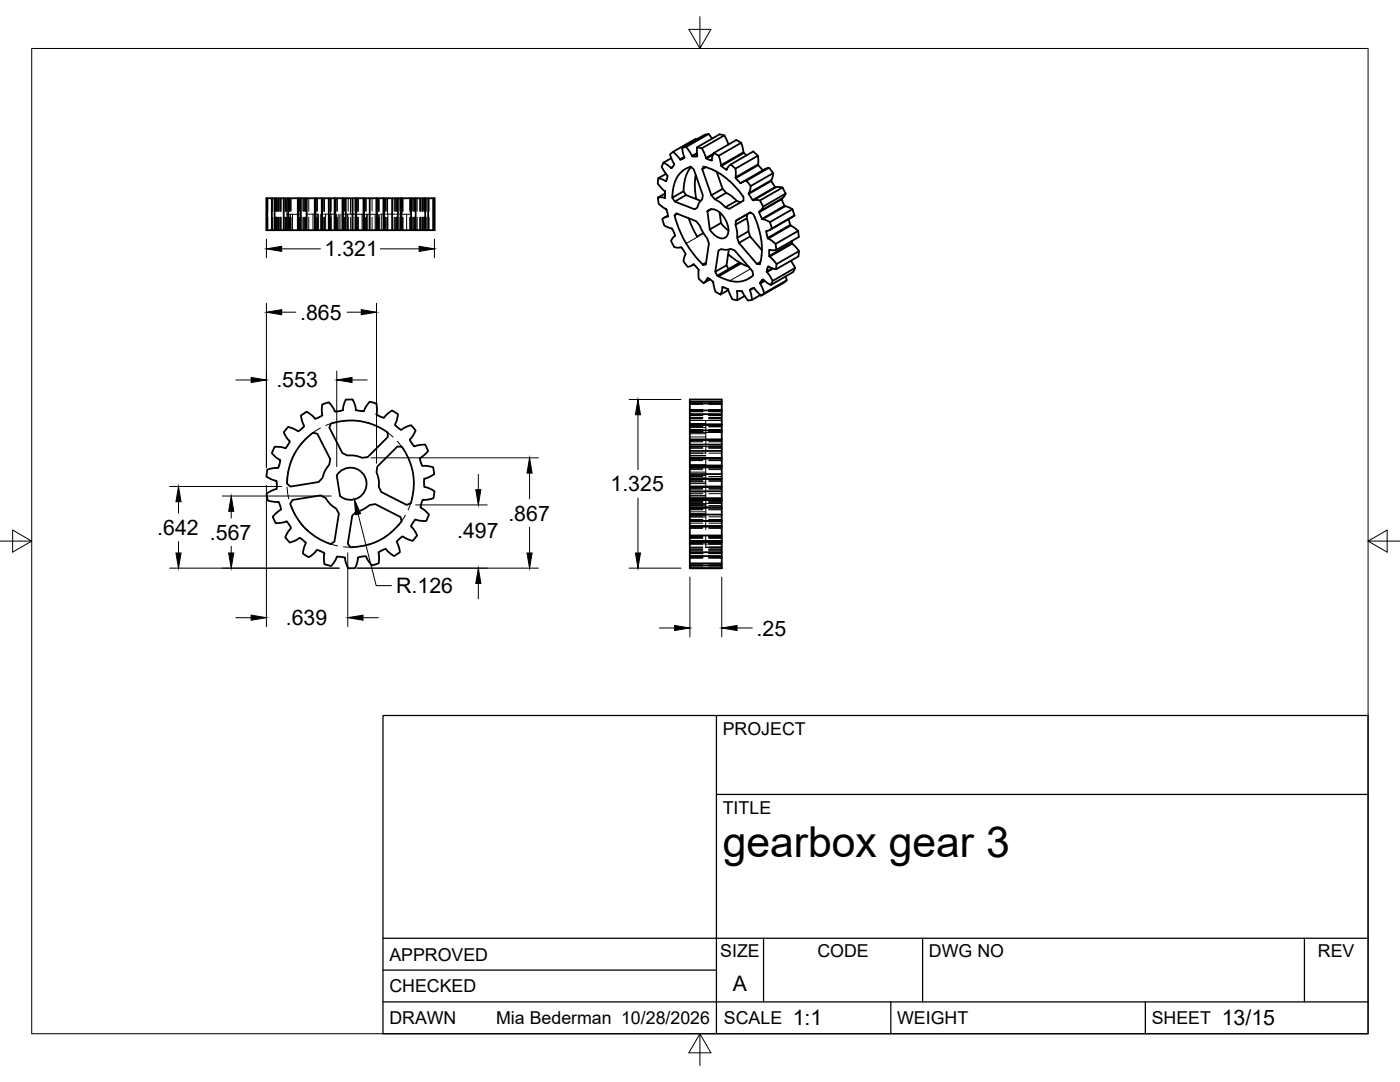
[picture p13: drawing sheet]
<svg xmlns="http://www.w3.org/2000/svg" width="279mm" height="216mm" viewBox="0 0 279 216" stroke-linecap="round" stroke-linejoin="round" font-family="sans-serif">
<defs><g id="words">
<text font-size="8.5" x="144.3" y="171">gearbox gear 3</text>
<g font-size="4.3">
<text x="64.8" y="51.2">1.321</text>
<text x="59.9" y="63.8">.865</text>
<text x="55.2" y="77.3">.553</text>
<text x="121.8" y="98">1.325</text>
<text x="31.4" y="106.7">.642 .567</text>
<text x="91.2" y="107.4">.497</text>
<text x="101.5" y="103.9">.867</text>
<text x="79.1" y="118.3">R.126</text>
<text x="57" y="124.8">.639</text>
<text x="151" y="126.8">.25</text>
<text x="146.3" y="197.7">A</text>
<text x="158.2" y="204.6">1:1</text>
<text x="243.8" y="204.6">13/15</text>
</g>
<g font-size="3.5">
<text x="144.3" y="146.6">PROJECT</text>
<text x="144.3" y="162.3">TITLE</text>
<text x="77.7" y="191.7">APPROVED</text>
<text x="143.7" y="191">SIZE</text>
<text x="163.1" y="191">CODE</text>
<text x="185.4" y="191">DWG NO</text>
<text x="263" y="191">REV</text>
<text x="77.7" y="198">CHECKED</text>
<text x="77.7" y="204.4">DRAWN</text>
<text x="99" y="204.4">Mia Bederman 10/28/2026</text>
<text x="144.5" y="204.4">SCALE</text>
<text x="179" y="204.4">WEIGHT</text>
<text x="229.8" y="204.4">SHEET</text>
</g>
</g></defs>
<!-- layer: Visible -->
<g fill="none" stroke="#000" stroke-width=".36">
<path d="M53.1 39.6h33.6v6.3h-33.6zM53.3 39.6v6.3M54.3 39.6v6.3M54.8 39.6v6.3M56.6 39.6v6.3M57.5 39.6v6.3M59.4 39.6v6.3M59.6 39.6v6.3M60 39.6v6.3M61.2 39.6v6.3M62.8 39.6v6.3M63 39.6v6.3"/>
<path d="M64.2 39.6v6.3M64.3 39.6v6.3M65.6 39.6v6.3M66.8 39.6v6.3M66.9 39.6v6.3M68.3 39.6v6.3M68.5 39.6v6.3M69 39.6v6.3M70.4 39.6v6.3M71 39.6v6.3M71.1 39.6v6.3M72.5 39.6v6.3"/>
<path d="M72.7 39.6v6.3M73.8 39.6v6.3M75.1 39.6v6.3M75.2 39.6v6.3M76.5 39.6v6.3M76.7 39.6v6.3M78.3 39.6v6.3M79.4 39.6v6.3M80 39.6v6.3M80.1 39.6v6.3M82 39.6v6.3M83 39.6v6.3"/>
<path d="M84.9 39.6v6.3M85.4 39.6v6.3M86.4 39.6v6.3M86.7 39.6v6.3M132.7 39.4v.1M132.7 38.6l-1.4 .8M132.9 34.7l-1.5 .9M133 36.1l-.1 .1M133.7 30.8l.6-.5 1.5 1.6 .8-.5-.5-1.9 .8-.2 1.2 1.8 .4 .1 .7-.1-.1-1.7 1 .2 .8 1.9 .4 .3 .8 .2 .4-1.5 .9 .6 .5 1.9 .7 .6a.28 .28 0 0 0 .4 .3 .28 .28 0 0 0 .2-.4l.6-.7 1 .9v1.8l1 1.1 .6-.4 .6-.2 .8 1.1-.2 1.1a1.07 1.07 0 0 0 .3 1.3 .54 .54 0 0 0 .9 .4l.9 .1 .6 1.2-.5 .8a.57 .57 0 0 0-.1 .9l.2 .4a.75 .75 0 0 0 .9 .6l.8 .4 .5 1.3-.8 .4a.38 .38 0 0 0-.4 .3 .38 .38 0 0 0 .1 .4l.3 .9 1.5 1.1 .1 1.2h-1.1a.3 .3 0 0 0-.3 .1 .3 .3 0 0 0 0 .4v.7l1.5 1.6-.1 1-1.6-.6-.3 1 1.2 1.9-.4 .9-1.5-1.1-.3 .2-.3 .5 .8 2-.6 .5-1.5-1.6-.8 .4 .5 2-.8 .2-1.2-1.8-.4-.1-.6 .1v1.7l-.9-.2-.8-1.9-.8-.4a.25 .25 0 0 0-.4-.1 .25 .25 0 0 0-.1 .3l-.3 1.2-1-.6-.4-1.4a.8 .8 0 0 0-.5-.9l-.3-.2a.33 .33 0 0 0-.4-.2 .33 .33 0 0 0-.2 .4l-.6 .6-.9-.9-.1-1.8-1-1.1-.4 .3-.8 .3-.8-1.1 .2-1a1.17 1.17 0 0 0-.3-1.4l-.4-.5-.7 .1-.6-.1-.7-1.2 .4-.7a.52 .52 0 0 0 .4-.4 .52 .52 0 0 0-.2-.6l-.2-.4a.8 .8 0 0 0-.9-.6l-.8-.4-.4-1.3 1.1-.6-.3-1.3-1.6-1.2-.1-1.2h1.1a.27 .27 0 0 0 .4 0 .27 .27 0 0 0-.1-.4v-.9l-1.4-1.5 .1-1 1.5 .6 .2-.4 .1-.7-1.2-1.8 .4-.9 1.6 1.1 .6-.6zM134 31.6l-1.6 .8M134.2 33.4l-.3 .1M136 34.3l.7-.6 1.1-.4 .7 .5 1.8 5.2-.2 .8-.5 .6-.4 1-.6 .4-3.9-1.6-.5-.7 .1-1.8 .3-1.3 .7-1.3z"/>
<path d="M136.4 38.2l-2.2 1.3M136.5 31.3l-.8 .5M136.6 31.4l-.8 .5M136.9 38.9l-2.2 1.3M137.9 33.3l-.5 .8-.6 1.2-.3 1.3-.1 1.6 .5 .7 2.9 1.2M138.8 34.9l-.1 1.9 .3 2.9M139 27.9l-.2-.2-4.5 2.6M139.1 30.7l-.9 .5M139.1 30.5l-1 .6M140.4 33.2l1.7 .6 1.4 .8a16.3 16.3 0 0 1 4.9 4.7v.7l-2.9 1.7-.7-.3-1-.9-1.1-.7-.7-.8-1.9-5.2zM140.9 33.4l-.8 .4M141.4 26.7l-4.5 2.6"/>
<path d="M142.1 27.7l-.7-1-.8 .2-4.5 2.6M142.3 30.9l-1.3 .7M142.4 30.6l-1.5 .9M142.5 30.5l4.4-2.6 1 .6 .5 1.9 .6 .6M143 34.3l1.2 3.4 .7 .8 1.2 .7 .9 .9 .8 .3M144.2 37.7l-2.2 1.3M144.6 27l-4.5 2.6M144.9 38.5l-2.2 1.3M145.1 33.8l-.1 .1M145.4 28.9l-.8-1.9-1-.2-4.5 2.6M145.8 32.8l4.5-2.6 1 .9v1.9l1 1M147.9 28.5l-4.5 2.6"/>
<path d="M148.1 36.4l-.3 .2M148.2 36.3l4.6-2.6 .7-.2 .8 1-.2 1a.73 .73 0 0 0 .1 1.1l.2 .3a.6 .6 0 0 0 1 .4l.8 .1 .6 1.2-.3 .6-.4 .4-4.5 2.6M148.4 30.4l-4.5 2.6M148.4 30.5l-4.5 2.6M151.3 31.1l-4.5 2.6M151.3 32.8l-4.5 2.6M151.3 33l-4.5 2.5M153.5 33.5l-4.5 2.5M153.9 36l-4.5 2.6M153.9 36.1l-4.5 2.6M154.3 34.5l-4.5 2.6M154.7 37.3l-4.5 2.6"/>
<path d="M154.8 37.4l-4.5 2.6M156 39.8l-4.5 2.5M156 39.6l.4 1.1a.8 .8 0 0 0 .9 .6l.9 .4 .4 1.3-4.9 2.9M156.2 37.4l-4.5 2.6M156.8 38.6l-4.5 2.6M133.3 43l-.7 .4M134.7 47.1h-.1M135 42.6l3.9 1.5 .7 .9 .8 1.5 .7 1 .4 1.1-.6 4.2-.6 .1a20.3 20.3 0 0 1-5.2-8.2l-.5-1.7zM135.2 42.7l-.6 .3M137.4 43.5l1.7 3.6M138.5 52.7l-.5 .3M140.9 52.5l-.6 .4"/>
<path d="M140.9 52.4l-.7 .4M141.2 42.2a1.61 1.61 0 0 1 2.4 .1 4.5 4.5 0 0 1 1.6 4.7 1.45 1.45 0 0 1-2.3 .1l-1.3-1.3M141.7 55.7l-1.3 .8M141.9 41.7l-.7 .5 .4 3.6M143.4 55.1l-.2-.1-.5-.8 .7-4.2 .5-.3 1.2 .1 .7-.1 .8 .3 3.6 4.1 .1 .8-1.4 1M143.4 55.1l2.3 .9M143.6 42.4l.3 2.1M143.9 44.5l-2.3 1.3M143.9 44.5l.6 .7 .9 .8M144.3 57.3h-.1M145 52.9l-2.3 1.3M145.3 50.7l2.3 1.7"/>
<path d="M145.4 57.9l-1.6 .9M145.5 49.8l-.5 3.1 .4 .8M146.9 44l2.9-1.6a2.72 2.72 0 0 1 1.2 1.8l.8 2.8 .2 1.9v2.1l-.4 1.7h-.6l-3.5-4.2-.4-1v-1.4l-.3-1.2zM147 40.1l-2.2 1.3M147.2 58.1l-.1 .1M147.9 52.6l-.3-.2-4.4 2.6M147.9 52.6l-4.5 2.5M147.9 52.6l1.5 .6M148.6 59.1l-1.5 .8M148.9 55.9l-1.5 .3-1.8-.2M149 43.6l-2.2 1.3M149.1 42.7l-2.2 1.3"/>
<path d="M149.4 46.2l-2.3 1.3M149.7 47.2l-2.2 1.3M149.8 42.4l-.7 .3-.1 .9 .3 1.2 .1 1.4 .3 1 2.4 2.7M150.4 57.5l-.8 .4M151.7 58.9l-1.6 .9M151.8 52.3l-.8 .4M152.5 56l-.8 .5M152.6 56l-.9 .6M153.1 46.1l-.2 .1M153.6 49.8l-.1 .1M154.1 53.5l-1.1 .6M154.3 53.6l-1.2 .7"/>
<path d="M156.6 41.1l-4.5 2.6M156.7 41.2l-4.5 2.6M156.8 55.2l.2 .7-.6 .5-4.5 2.6M157 55.9l-4.5 2.6M157.4 43.7l.3 1.2 1.6 1.2 .1 1.2-4.5 2.6M157.7 44.9l-4.5 2.6M157.8 45l-4.5 2.6M157.8 52l.9 1.5-.4 .8-4.5 2.6M158 48.1l.1 .5 1.4 1.5-.2 1.1-4.4 2.5M158 48.5l-4.5 2.6M158.1 48.6l-4.5 2.6M158.2 41.7l-4.6 2.6"/>
<path d="M158.6 43l-4.5 2.6M158.7 53.5l-4.5 2.5M159.3 46.1l-4.5 2.6M159.5 50.1l-4.5 2.6M137.7 79.7h6.3v33.7h-6.3zM57.5 85.2l1.5 .6a.57 .57 0 0 0 1-.1l.4-.3a.44 .44 0 0 0 .3-.4 .44 .44 0 0 0-.2-.4l-.5-1.7 1.2-.8 1 .7 .6 .7 1.1-.3a.53 .53 0 0 0 .3-.9l.1-1.6 1.3-.4 1.1 1.4a.49 .49 0 0 0 .2 .4 .49 .49 0 0 0 .5 0l1.1-.3v-.8l.5-1.3h1.4l.5 1.3 .1 .7 .6 .3h1l.4-.9 .8-.9 1.3 .3 .1 .9-.1 1.3 1 .5a.38 .38 0 0 0 .6 0l1.6-1.3 1.1 .7-.4 1.9a.82 .82 0 0 0 .5 .9l.6 .3 .9-.5 1-.4 1 1.1-.8 1.4a.55 .55 0 0 0-.4 .5 .55 .55 0 0 0 .3 .5l.7 .8 .6-.2 1.5-.2 .5 1.3-.7 .8-.9 .6 .3 1.1a.5 .5 0 0 0 .2 .5 .5 .5 0 0 0 .6-.1l1.5 .3 .3 1.4-1.6 .8a.51 .51 0 0 0-.5 .3 .51 .51 0 0 0 0 .5v.4a.53 .53 0 0 0 .7 .7l1.4 .7-.2 1.4-1.3 .3h-.8l-.4 1.1a.49 .49 0 0 0 .4 .8l1.2 1.1-.5 1.2h-1.1l-.9-.2a.56 .56 0 0 0-.6 .5l-.4 .9 .6 .7 .5 1-.8 1.1-1.9-.8a.43 .43 0 0 0-.6 .3l-.5 .4a.47 .47 0 0 0-.2 .4 .47 .47 0 0 0 .2 .4l.4 1.6-1.1 .8-1-.7-.7-.7-1 .4a.51 .51 0 0 0-.4 .8v1.6l-1.3 .4-1-1.1a.57 .57 0 0 0-.6-.7l-.9 .1a.48 .48 0 0 0-.4 .7l-.5 1.6h-1.4l-.5-1.3-.1-.7-1.1-.3a.38 .38 0 0 0-.6 .2l-.5 .9-.6 .7-1.4-.3-.1-.9 .1-1.3-.9-.5-.6-.1-.7 .8-.9 .6-1.1-.7 .2-1.2 .3-.9-.5-.6-.7-.4-.6 .4-1.4 .5-.9-1.1 .9-1.5a.52 .52 0 0 0 .3-.4 .52 .52 0 0 0-.3-.5l-.3-.4a.38 .38 0 0 0-.5-.3l-2 .3-.6-1.3 1.7-1.5-.6-1.5-.6 .1-1.5-.3-.2-1.4 1.4-.8a.66 .66 0 0 0 .6-.9v-.4a.51 .51 0 0 0-.6-.6l-1.5-.7 .2-1.4 2.3-.4 .3-1.4-1.6-1.5 .5-1.2h1.1l1 .2 .5-.6 .4-.8-.6-.7-.6-1zM60.8 87.8l1.7-1.5 .8 .3 2.6 5-.2 1.1-.8 1.2-.6 1.5-.7 .8-5.6 .9-.7-.6 .2-2 .4-1.9 1.2-2.5zM66.1 84.5l2.1-.5 1.9-.1a12.8 12.8 0 0 1 7.2 2.4l.1 .9-4 4-1.1 .2-1.4-.5h-1.6l-1-.5-2.6-5.1zM67.2 94.9a3.2 3.2 0 0 1 4.6-1 3.2 3.2 0 0 1 .7 4.6 3.2 3.2 0 0 1-4.6 .5l-.7-4.1M75.3 93.1l4-4 .9 .1a12.5 12.5 0 0 1 1.8 11.2l-.8 .4-5.1-2.6-.5-1v-1.4l-.5-1.6zM137.7 99.8h6.3M137.7 99.4h6.3"/>
<path d="M137.7 98h6.3M137.7 97.2h6.3M137.7 97.1h6.3M137.7 95.6h6.3M137.7 95.5h6.3M137.7 94.6h6.3M137.7 93.2h6.3M137.7 92.9h6.3M137.7 91.5h6.3M137.7 91.4h6.3M137.7 90h6.3M137.7 88.7h6.3"/>
<path d="M137.7 87.8h6.3M137.7 87.7h6.3M137.7 85.9h6.3M137.7 84.8h6.3M137.7 84.7h6.3M137.7 82.6h6.3M137.7 81.9h6.3M137.7 80.5h6.3M137.7 80.2h6.3M137.7 99.7h6.3M61.2 105.7a13 13 0 0 0 4.8 2.9l.7-.5 .9-5.6-.5-1-1.2-.9-.9-1.2-1-.6-5.6 1-.5 .7 1.3 2.8 1 1.3 1 1.1M73.5 108.7l-1.6 .3-1.6 .2"/>
<path d="M78.1 106.2l-2.2 1.5-2.4 1M79.6 104.7l-1.5 1.5M79.6 104.7l.6-.7-.3-.8-5-2.6-1.1 .2-1.3 .8-1.4 .5-.8 .8-.9 5.6 .6 .7h.3M137.7 113.4h6.3M137.7 112.8h6.3M137.7 112.4h6.3M137.7 111h6.3M137.7 110.2h6.3M137.7 108.2h6.3M137.7 108h6.3M137.7 107.9h6.3M137.7 106.8h6.3"/>
<path d="M137.7 105.1h6.3M137.7 104.9h6.3M137.7 103.9h6.3M137.7 102.7h6.3M137.7 101.3h6.3M137.7 101.2h6.3M137.7 104h6.3"/>
</g>
<!-- layer: Hidden -->
<g fill="none" stroke="#000" stroke-width=".2">
<path d="M53.2 39.6v2.5M53.4 39.6v2.5M54.4 39.6v2.5M55 39.6v2.5M55.1 39.6v2.5M55.2 39.6v2.5M55.4 39.6v2.5M55.5 39.6v2.5M55.6 39.6v2.5M55.9 39.6v2.5M56 39.6v2.5M56.1 39.6v2.5"/>
<path d="M56.9 39.6v2.5M57 39.6v2.5M57.1 39.6v2.5M57.3 39.6v6.3M57.8 39.6v2.5M58 39.6v2.5M58.1 39.6v2.5M59.8 39.6v2.5M59.9 39.6v2.5M60.5 39.6v2.5M60.7 39.6v2.5M61 39.6v2.5"/>
<path d="M61.6 39.6v2.5M63.2 39.6v2.5M63.4 39.6v2.5M64.3 39.6v2.5M64.6 39.6v2.5M64.7 39.6v2.5M65.8 39.6v2.5M66 39.6v3.2M66.1 39.6v2.5M67.2 39.6v2.5M67.3 39.6v2.5M68.5 39.6v2.5"/>
<path d="M68.8 39.6v2.5M68.9 39.6v2.5M69.5 39.6v2.5M70 39.6v3.2M70.3 39.6v2.5M70.9 39.6v2.5M71.4 39.6v2.5M71.5 39.6v2.5M73 39.6v2.5M73.1 39.6v2.5M74.3 39.6v2.5M75.1 39.6v2.5"/>
<path d="M75.2 39.6v2.5M75.5 39.6v2.5M75.6 39.6v2.5M76.9 39.6v2.5M77 39.6v2.5M78.7 39.6v2.5M78.8 39.6v2.5M78.9 39.6v2.5M79.2 39.6v2.5M79.8 39.6v2.5M80.1 39.6v3.2M80.3 39.6v2.5"/>
<path d="M80.4 39.6v2.5M81.8 39.6v2.5M82 39.6v3.2h-1.8M82 39.6v2.5M82.1 39.6v2.5M82.4 39.6v2.5M82.6 39.6v2.5M82.8 39.6v2.5M83 39.6v2.5M83.2 39.6v2.5M83.8 39.6v2.5M83.9 39.6v2.5"/>
<path d="M84 39.6v2.5M84.2 39.6v2.5M84.3 39.6v2.5M84.4 39.6v2.5M84.6 39.6v2.5M84.8 39.6v2.5M85.1 39.6v2.5M85.6 39.6v2.5M86.5 39.6v2.5M53.2 43.3v2.6M53.4 43.3v2.6M54.4 43.3v2.6"/>
<path d="M55 43.3v2.6M55.1 43.3v2.6M55.2 43.3v2.6M55.4 43.3v2.6M55.5 43.3v2.6M55.6 43.3v2.6M55.9 43.3v2.6M56 43.3v2.6M56.1 43.3v2.6M56.9 43.3v2.6M57 43.3v2.6M57.1 43.3v2.6"/>
<path d="M57.3 42.8h2.5M57.8 43.3v2.6M57.9 42.8v3.1M58 42.8v3.1M58 43.3v2.6M58.1 43.3v2.6M58.4 42.8v3.1M59.8 43.3v2.6M59.9 43.3v2.6M60.5 43.3v2.6M60.7 43.3v2.6M61 43.3v2.6"/>
<path d="M61 42.7h2.4M61.6 43.3v2.6M62.5 42.7v3.2M63.2 43.3v2.6M63.3 42.7v3.2M63.4 43.3v2.6M63.6 42.8v3.1M64 42.8v3.1M64.3 43.3v2.6M64.3 42.8v3.1M64.6 42.7h2.4M64.6 43.3v2.6"/>
<path d="M64.7 43.3v2.6M65 42.8v3.1M65.7 42.7v3.2M65.8 43.3v2.6M65.9 42.8v3.1M66 43.3v2.6M66.1 42.7v3.2M66.7 42.8v3.1M67.1 42.8v3.1M67.2 42.8v3.1M67.3 43.3v2.6M67.6 42.8v3.1"/>
<path d="M67.9 42.8v3.1M68.2 42.7l6.6 .1M68.3 42.8v3.1M68.5 43.3v2.6M68.8 43.3v2.6M68.9 43.3v2.6M69.3 42.8v3.1M69.4 42.8v3.1M69.5 43.3v2.6M70 43.3v2.6M70.3 42.8v3.1M70.3 43.3v2.6"/>
<path d="M70.9 43.3v2.6M71.1 42.8v3.1M71.4 43.3v2.6M71.5 43.3v2.6M72.3 42.8v3.1M73 43.3v2.6M73.1 43.3v2.6M73.1 42.8v3.1M73.4 42.8v3.1M73.8 42.8v3.1M74.3 43.3v2.6M74.9 42.8v3.1"/>
<path d="M75.1 42.8v3.1M75.2 43.3v2.6M75.3 42.8v3.1M75.5 43.3v2.6M75.6 42.8v3.1M75.9 42.7h1.4M76.1 42.8v3.1M76.9 43.3v2.6M77 43.3v2.6M77.3 42.1v-2.5v3.1l2.9 .1v-3.2v2.5M77.3 43.3v2.6M77.4 42.7v3.2"/>
<path d="M78.7 43.3v2.6M78.8 43.3v2.6M78.9 43.3v2.6M79.2 43.3v2.6M79.3 42.8v3.1M79.8 43.3v2.6M79.9 42.8v3.1M80.2 43.3v2.6M80.3 43.3v2.6M80.4 43.3v2.6M81.2 42.8v3.1M81.8 43.3v2.6"/>
<path d="M82 43.3v2.6M82.1 43.3v2.6M82.4 43.3v2.6M82.6 43.3v2.6M82.8 43.3v2.6M83 43.3v2.6M83.2 43.3v2.6M83.8 43.3v2.6M83.9 43.3v2.6M84 43.3v2.6M84.2 43.3v2.6M84.3 43.3v2.6"/>
<path d="M84.4 43.3v2.6M84.6 43.3v2.6M84.8 43.3v2.6M85.1 43.3v2.6M85.6 43.3v2.6M86.5 43.3v2.6M137.7 79.7h2.6M141.5 79.7h2.5M57.3 97.2l.3 2.3M57.6 93.6l-.3 2.4M58.9 90.3l-1 2.2M61.1 87.5l-1.6 1.8"/>
<path d="M63.9 85.4l-1.9 1.3M67.3 84.2l-2.3 .7M70.7 83.9l-2.2 .1M77.3 86.3l1.1 .9M79.3 88.1l.9 1.1M137.7 94.9h3.1M137.7 99h3.1M137.7 87.2h3.1M137.7 86.3h2.6M137.7 86h2.6M137.7 91.2h3.1M137.7 91.4h3.1"/>
<path d="M137.7 90.9h3.1M137.7 85.3h3.1M137.7 84.5h3.1M137.7 98.2h3.1M137.7 97.2h3.1M137.7 94.2h3.1M137.7 93.1h3.1M137.7 89.2h2.6M137.7 99.7l3.1 .1M137.7 98.8h3.1M137.7 99.4h3.1M137.7 91.6h3.1"/>
<path d="M137.7 92.7h3.1M137.7 95.4h3.1M137.7 96.2h3.1M137.7 97.1h3.1M137.7 96.5h3.1M137.7 86.6h3.1M137.7 99.9h2.6M137.7 93h2.6M137.7 89.1h2.6M137.7 89h2.6M137.7 85.7h2.6M137.7 83.3h2.6"/>
<path d="M137.7 83.4h2.6M137.7 82.8h2.6M137.7 82.7h2.6M137.7 82h2.6M137.7 81.9h2.6M137.7 81.7h2.6M137.7 81.8h2.6M137.7 82.1h2.6M137.7 80.3h2.6M137.7 80.7h2.6M137.7 82.9h2.6M137.7 83.6h2.6"/>
<path d="M137.7 83.5h2.6M137.7 84.9h2.6M137.7 85.1h2.6M137.7 85.2h2.6M137.7 88h2.6M137.7 88.2h2.6M137.7 89.4h2.6M137.7 91.8h2.6M137.7 91.9h2.6M137.7 93.3h2.6M137.7 93.4h2.6M137.7 93.7h2.6"/>
<path d="M137.7 95.1h2.6M137.7 95.9h2.6M137.7 96h2.6M137.7 97.5h2.6M137.7 97.6h2.6M137.7 98.5h2.6M137.7 83.9h6.3M140.8 83.9v2.4h-3.1M140.8 91.7l.1 8.7M140.8 83.9h.1M140.8 90.4h-3.1M140.8 93.3l-3.1 .1"/>
<path d="M140.9 89.2l-.1 1.3M140.9 89.1h-3.2M141.5 86.3h2.5M141.5 86h2.5M141.5 90.4h2.5M141.5 89.1h2.5M141.5 99.7h2.5M141.5 99.9h2.5M141.5 93h2.5M141.5 89h2.5M141.5 85.7h2.5M141.5 83.3h2.5"/>
<path d="M141.5 83.4h2.5M141.5 82.8h2.5M141.5 82.7h2.5M141.5 82h2.5M141.5 81.9h2.5M141.5 81.7h2.5M141.5 81.8h2.5M141.5 82.1h2.5M141.5 80.3h2.5M141.5 80.7h2.5M141.5 82.9h2.5M141.5 83.6h2.5"/>
<path d="M141.5 83.5h2.5M141.5 84.9h2.5M141.5 85.1h2.5M141.5 85.2h2.5M141.5 88h2.5M141.5 88.2h2.5M141.5 89.4h2.5M141.5 91.8h2.5M141.5 91.9h2.5M141.5 93.3h2.5M141.5 93.4h2.5M141.5 93.7h2.5"/>
<path d="M141.5 95.1h2.5M141.5 95.9h2.5M141.5 96h2.5M141.5 97.5h2.5M141.5 97.6h2.5M141.5 98.5h2.5M144 86.3h-3.2l.1 2.9h3.1h-2.5M58 100.7l.9 2.1M59.6 103.8l1.5 1.8M66 108.6l1.4 .3M68.5 109.1l1.5 .1M80.9 102.8l-.8 1.2"/>
<path d="M82 100.4l-.6 1.3M137.7 108.6h2.6M137.7 103.2h3.2M137.7 104h2.6M137.7 100.5h3.1M137.7 108.1h3.1M137.7 109.2h2.6M137.7 108.5h3.1M137.7 102.9h3.1M137.7 102.1h3.1M137.7 100.8h3.1M137.7 100.6h3.1"/>
<path d="M137.7 100.4h2.6M137.7 100.8h3.2M137.7 101.5h3.1M137.7 102.5h3.1M137.7 100.1h2.6M137.7 100.2h2.6M137.7 100.9h2.6M137.7 101.6h2.6M137.7 101.7h2.6M137.7 103.1h2.6M137.7 104.4h2.6M137.7 104.1h2.6"/>
<path d="M137.7 105.3h2.6M137.7 105.4h2.6M137.7 107.2h2.6M137.7 108.3h2.6M137.7 107.4h2.6M137.7 107.3h2.6M137.7 108.4h2.6M137.7 110.4h2.6M137.7 111.2h2.6M137.7 109.8h2.6M137.7 109.7h2.6M137.7 110.3h2.6"/>
<path d="M137.7 112.6h2.6M137.7 112.9h2.6M137.7 111.1h2.6M137.7 111.3h2.6M137.7 111.4h2.6M137.7 111h2.6M137.7 110.2h2.6M137.7 109.5h2.6M137.7 109.6h2.6M137.7 107.1h2.6M137.7 103.7h2.6M140.8 109.2h3.2z"/>
<path d="M140.8 106.8v2.4M140.8 104v1.7M140.8 108.6h3.2M141.5 100.4h2.5h-3.1v3.6h3.1M141.5 104h2.5M141.5 108.5h2.5M141.5 100.1h2.5M141.5 100.2h2.5M141.5 100.9h2.5M141.5 101.6h2.5M141.5 101.7h2.5M141.5 103.1h2.5"/>
<path d="M141.5 104.4h2.5M141.5 104.1h2.5M141.5 105.3h2.5M141.5 105.4h2.5M141.5 107.2h2.5M141.5 108.3h2.5M141.5 107.4h2.5M141.5 107.3h2.5M141.5 108.4h2.5M141.5 110.4h2.5M141.5 111.2h2.5M141.5 109.8h2.5"/>
<path d="M141.5 109.7h2.5M141.5 110.3h2.5M141.5 112.6h2.5M141.5 112.9h2.5M141.5 111.1h2.5M141.5 111.3h2.5M141.5 111.4h2.5M141.5 111h2.5M141.5 110.2h2.5M141.5 109.5h2.5M141.5 109.6h2.5M141.5 107.1h2.5"/>
<path d="M141.5 103.7h2.5"/>
</g>
<!-- layer: Visible Narrow -->
<path d="M139.2 47.3l-2.3 1.3M140.3 46.4l-1.2 .7 .1 .2 1.2-.7M149.8 53.7l-4.2 2.3M149.9 55.3l-1 .6" fill="none" stroke="#000" stroke-width=".2"/>
<!-- layer: Border -->
<path d="M6.3 9.7h266.7v196.6h-266.7zM139.7 3.3v6.4l2.2-3.8h-4.4l2.2 3.8M0 108h6.3l-3.8-2.2v4.4l3.8-2.2M273 108l3.8 2.2v-4.4l-3.8 2.2h6.4M139.7 206.3l-2.2 3.8h4.4l-2.2-3.8v6.3" fill="none" stroke="#000" stroke-width=".2"/>
<!-- layer: Titleblock -->
<path d="M76.4 142.8h196.6v63.5h-196.6zM143 158.5h130M143 142.8v63.5M76.4 199.9h196.6M76.4 193.6h66.6M76.4 187.2h196.6M152.4 187.2v12.7M177.8 199.9v6.4M184.1 187.2v12.7M228.6 199.9v6.4M260.3 187.2v12.7" fill="none" stroke="#000" stroke-width=".25"/>
<!-- layer: FD_Dimensions -->
<g fill="none" stroke="#000" stroke-width=".2">
<path d="M53.2 47.7v3.7M56.2 49.7h7.8M75.9 49.7h7.8M86.7 47.7v3.7M47.1 75.8h3M53.2 60.5v32.8M56.2 62.3h2.8M67.2 74v19.1M69.3 62.3h2.8M70.3 75.8h3M75.1 60.5v31.9M125.5 79.7h10.4"/>
<path d="M33.8 97.1h22.4M44.4 99h21.7M53.2 96.9v28.1M74 91.4h33.5M95.5 94.7v3M105.7 94.4v5.1M127.3 82.8v10.9M127.3 99.4v10.9M33.8 113.4h33.9M35.6 100.1v2.3M35.6 108.1v2.2M46.1 102v1.4"/>
<path d="M46.1 109v1.3M69.4 110.3v14.7M71.3 113.4h36.2M71.5 102.6l3.6 14.3h3M82.9 100.8h14.3M95.5 116.4v3.1M105.7 105.2v5.1M125.5 113.4h10.4M137.7 115.1v12M144 115.1v12M47.1 123.3h3M72.5 123.3h3"/>
<path d="M131.6 125.3h3M147.1 125.3h3"/>
</g>
<g fill="#000" stroke="#000" stroke-width=".2">
<path d="M53.2 49.7l3-.6v1.1zM83.7 49.1l3 .6-3 .5zM50.1 75.3l3.1 .5-3.1 .5zM53.2 62.3l3-.5v1zM67.2 75.8l3.1-.5v1zM72.1 61.8l3 .5-3 .5zM95 97.7h1l-.5 3.1zM105.7 91.4l.5 3h-1zM127.3 79.7l.5 3.1h-1zM35.1 110.3h1l-.5 3.1zM35.6 97.1l.5 3h-1zM45.6 110.3h1.1l-.6 3.1z"/>
<path d="M46.1 99l.6 3h-1.1zM70.7 99.7l1.3 2.8-1 .2zM95.5 113.4l.5 3h-1zM105.2 110.3h1l-.5 3.1zM126.8 110.3h1l-.5 3.1zM50.1 122.7l3.1 .6-3.1 .5zM69.4 123.3l3.1-.6v1.1zM134.6 124.8l3.1 .5-3.1 .5zM144 125.3l3.1-.5v1z"/>
</g>
<use href="#words"/>
</svg>
